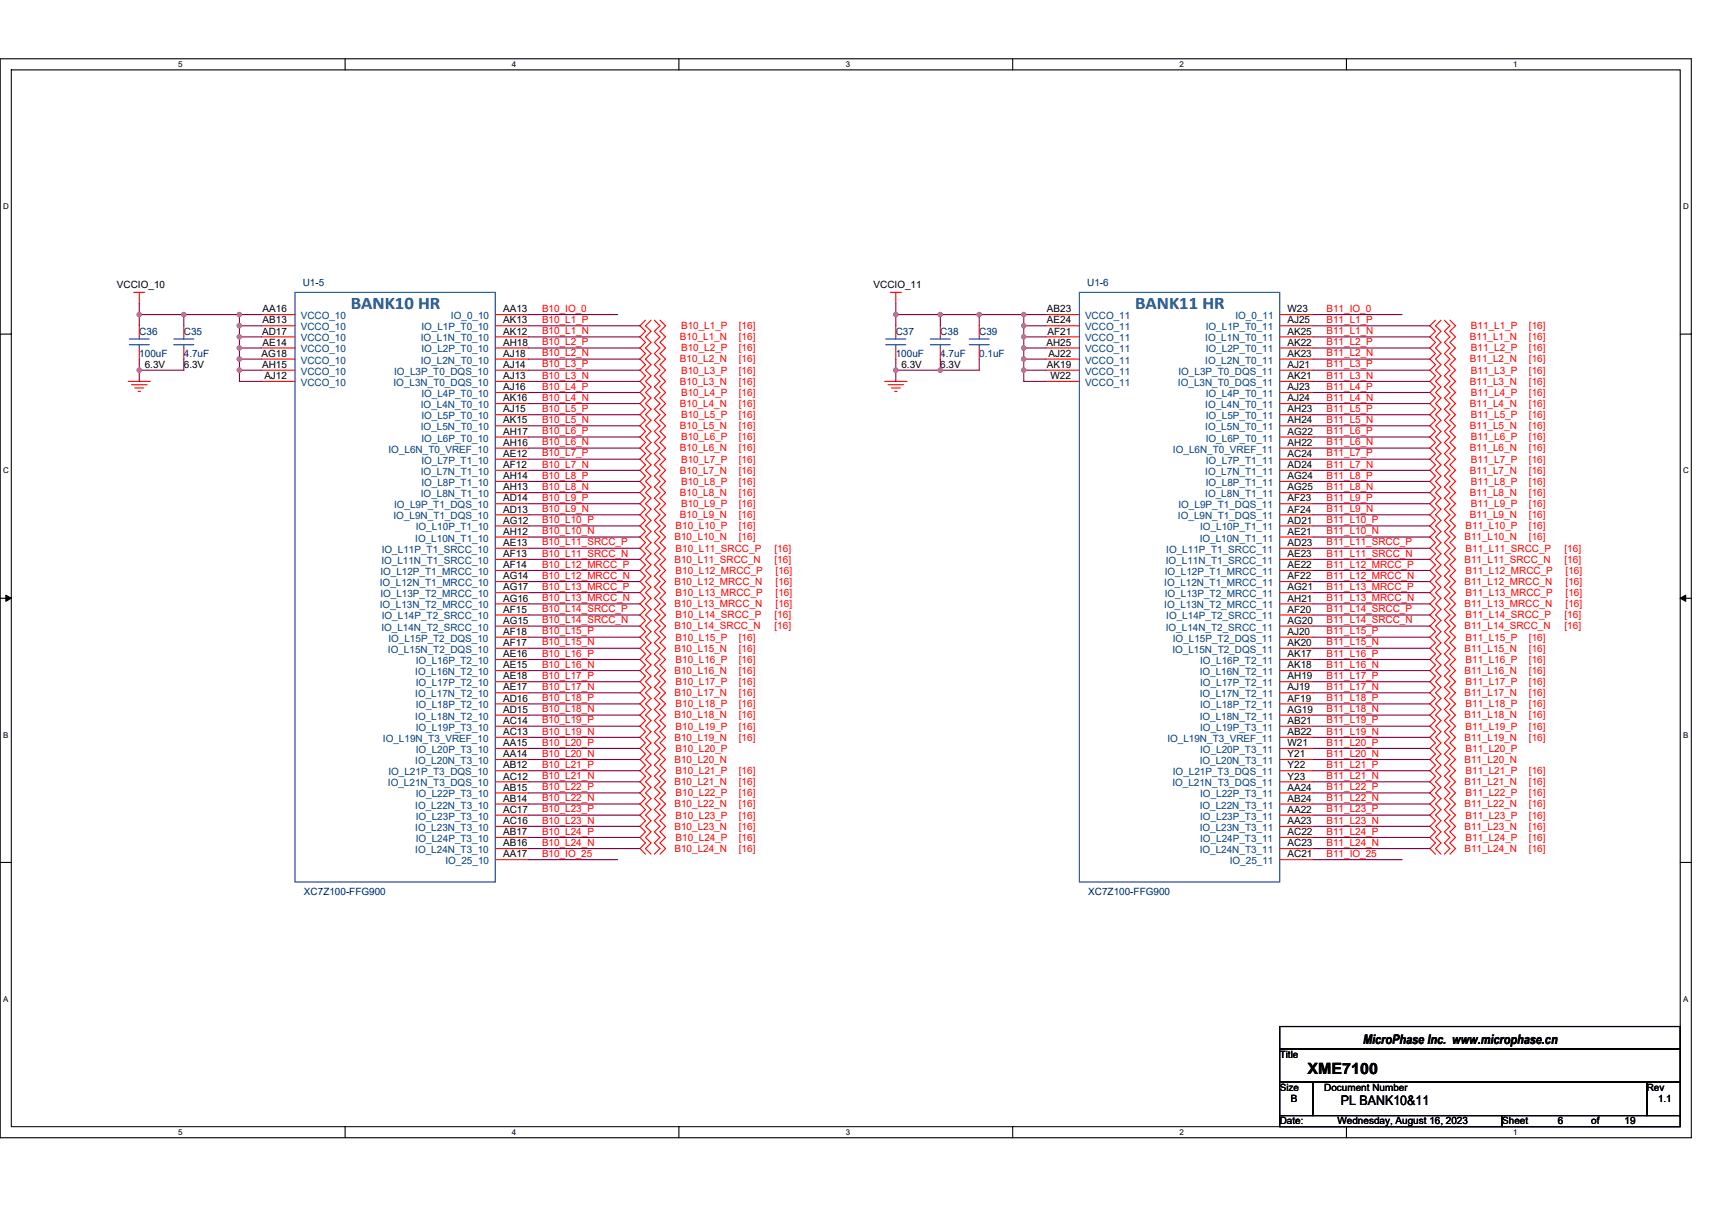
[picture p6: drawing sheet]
<svg xmlns="http://www.w3.org/2000/svg" width="297mm" height="210mm" viewBox="0 0 297 210" stroke-linecap="round" stroke-linejoin="round" font-family="sans-serif">
<defs><g id="words">
<g font-size="3.1" fill="#00f">
<text x="60.9" y="53.7">BANK10 HR</text>
<text x="196.9" y="53.7">BANK11 HR</text>
</g>
<text font-size="2.7" x="226.9" y="186.4">XME7100</text>
<g font-size="2.3">
<text x="236.5" y="181.1">MicroPhase Inc. www.microphase.cn</text>
<text x="232.6" y="191.8">PL BANK10&amp;11</text>
</g>
<g font-size="1.7">
<text x="20.3" y="50">VCCIO_10</text>
<text x="151.6" y="50">VCCIO_11</text>
<text x="45.5" y="58.1">AD17</text>
<text x="45.6" y="54.2">AA16</text>
<text x="45.6" y="56.1">AB13</text>
<text x="45.6" y="60">AE14</text>
<text x="87.3" y="54.2">AA13</text>
<text x="87.3" y="56.1">AK13</text>
<text x="87.3" y="60">AH18</text>
<text x="87.3" y="58.1">AK12</text>
<text x="181.6" y="60">AH25</text>
<text x="181.6" y="54.2">AB23</text>
<text x="181.6" y="56.1">AE24</text>
<text x="181.8" y="58.1">AF21</text>
<text x="223.4" y="54.2">W23</text>
<text x="223.4" y="56.1">AJ25</text>
<text x="223.4" y="60">AK22</text>
<text x="223.4" y="58.1">AK25</text>
<text x="25.1" y="63.9">6.3V</text>
<text x="31.9" y="63.9">6.3V</text>
<text x="45.4" y="61.9">AG18</text>
<text x="45.5" y="63.8">AH15</text>
<text x="45.9" y="65.8">AJ12</text>
<text x="87.3" y="63.8">AJ14</text>
<text x="87.3" y="65.8">AJ13</text>
<text x="87.3" y="61.9">AJ18</text>
<text x="156.4" y="63.9">6.3V</text>
<text x="163.1" y="63.9">6.3V</text>
<text x="181.6" y="63.8">AK19</text>
<text x="181.9" y="61.9">AJ22</text>
<text x="182.3" y="65.8">W22</text>
<text x="223.4" y="63.8">AJ21</text>
<text x="223.4" y="65.8">AK21</text>
<text x="223.4" y="61.9">AK23</text>
<text x="87.3" y="67.7">AJ16</text>
<text x="87.3" y="71.6">AJ15</text>
<text x="87.3" y="69.6">AK16</text>
<text x="223.4" y="67.7">AJ23</text>
<text x="223.4" y="71.6">AH23</text>
<text x="223.4" y="69.6">AJ24</text>
<text x="87.3" y="75.4">AH17</text>
<text x="87.3" y="77.4">AH16</text>
<text x="87.3" y="73.5">AK15</text>
<text x="223.4" y="75.4">AG22</text>
<text x="223.4" y="77.4">AH22</text>
<text x="223.4" y="73.5">AH24</text>
<text x="87.3" y="79.3">AE12</text>
<text x="87.3" y="83.1">AH14</text>
<text x="87.3" y="81.2">AF12</text>
<text x="223.4" y="79.3">AC24</text>
<text x="223.4" y="83.1">AG24</text>
<text x="223.4" y="81.2">AD24</text>
<text x="87.3" y="87">AD14</text>
<text x="87.3" y="88.9">AD13</text>
<text x="87.3" y="85.1">AH13</text>
<text x="223.4" y="87">AF23</text>
<text x="223.4" y="88.9">AF24</text>
<text x="223.4" y="85.1">AG25</text>
<text x="87.3" y="92.8">AH12</text>
<text x="87.3" y="94.7">AE13</text>
<text x="87.3" y="90.9">AG12</text>
<text x="223.4" y="90.9">AD21</text>
<text x="223.4" y="92.8">AE21</text>
<text x="223.4" y="94.7">AD23</text>
<text x="87.3" y="96.7">AF13</text>
<text x="87.3" y="98.6">AF14</text>
<text x="87.3" y="100.5">AG14</text>
<text x="223.4" y="96.7">AE23</text>
<text x="223.4" y="98.6">AE22</text>
<text x="223.4" y="100.5">AF22</text>
<text x="87.3" y="102.4">AG17</text>
<text x="87.3" y="106.3">AF15</text>
<text x="87.3" y="104.4">AG16</text>
<text x="223.4" y="102.4">AG21</text>
<text x="223.4" y="106.3">AF20</text>
<text x="223.4" y="104.4">AH21</text>
<text x="87.3" y="108.2">AG15</text>
<text x="87.3" y="112.1">AF17</text>
<text x="87.3" y="110.2">AF18</text>
<text x="223.4" y="108.2">AG20</text>
<text x="223.4" y="112.1">AK20</text>
<text x="223.4" y="110.2">AJ20</text>
<text x="87.3" y="116">AE15</text>
<text x="87.3" y="119.8">AE17</text>
<text x="87.3" y="114">AE16</text>
<text x="87.3" y="117.9">AE18</text>
<text x="223.4" y="114">AK17</text>
<text x="223.4" y="117.9">AH19</text>
<text x="223.4" y="116">AK18</text>
<text x="223.4" y="119.8">AJ19</text>
<text x="87.3" y="123.7">AD15</text>
<text x="87.3" y="121.8">AD16</text>
<text x="87.3" y="125.6">AC14</text>
<text x="223.4" y="121.8">AF19</text>
<text x="223.4" y="125.6">AB21</text>
<text x="223.4" y="123.7">AG19</text>
<text x="87.3" y="127.6">AC13</text>
<text x="87.3" y="131.4">AA14</text>
<text x="87.3" y="129.5">AA15</text>
<text x="223.4" y="129.5">W21</text>
<text x="223.4" y="127.6">AB22</text>
<text x="223.4" y="131.4">Y21</text>
<text x="87.3" y="135.3">AC12</text>
<text x="87.3" y="133.4">AB12</text>
<text x="87.3" y="137.2">AB15</text>
<text x="223.4" y="137.2">AA24</text>
<text x="223.4" y="135.3">Y23</text>
<text x="223.4" y="133.4">Y22</text>
<text x="87.3" y="139.1">AB14</text>
<text x="87.3" y="143">AC16</text>
<text x="87.3" y="141.1">AC17</text>
<text x="223.4" y="141.1">AA22</text>
<text x="223.4" y="139.1">AB24</text>
<text x="223.4" y="143">AA23</text>
<text x="87.3" y="146.9">AB16</text>
<text x="87.3" y="148.8">AA17</text>
<text x="87.3" y="144.9">AB17</text>
<text x="223.4" y="144.9">AC22</text>
<text x="223.4" y="146.9">AC23</text>
<text x="223.4" y="148.8">AC21</text>
<text x="222" y="183.6">Title</text>
<text x="222" y="189.3">Size</text>
<text x="224" y="191.3">B</text>
<text x="229.8" y="189.3">Document Number</text>
<text x="285.7" y="189.3">Rev</text>
<text x="287.7" y="191.3">1.1</text>
<text x="222" y="195.1">Date:</text>
<text x="232.1" y="195.1">Wednesday, August 16, 2023</text>
<text x="260.6" y="195.1">Sheet</text>
<text x="270.3" y="195.1">6</text>
<text x="276.1" y="195.1">of</text>
<text x="281.9" y="195.1">19</text>
</g>
<g font-size="1.7" fill="#000080">
<text x="52.5" y="49.6">U1-5</text>
<text x="188.6" y="49.6">U1-6</text>
<text x="24.2" y="58.1">C36</text>
<text x="31.9" y="58.1">C35</text>
<text x="155.4" y="58.1">C37</text>
<text x="163.1" y="58.1">C38</text>
<text x="169.9" y="58.1">C39</text>
<text x="24.2" y="61.9">100uF</text>
<text x="31.9" y="61.9">4.7uF</text>
<text x="155.4" y="61.9">100uF</text>
<text x="163.1" y="61.9">4.7uF</text>
<text x="169.9" y="61.9">0.1uF</text>
<text x="52.7" y="155.4">XC7Z100-FFG900</text>
<text x="188.8" y="155.4">XC7Z100-FFG900</text>
</g>
<g font-size="1.7" fill="#004080">
<text x="52.2" y="55.4">VCCO_10</text>
<text x="52.2" y="57.3">VCCO_10</text>
<text x="52.2" y="59.2">VCCO_10</text>
<text x="73" y="59.2">IO_L1N_T0_10</text>
<text x="73.1" y="57.3">IO_L1P_T0_10</text>
<text x="78.2" y="55.4">IO_0_10</text>
<text x="188.3" y="55.4">VCCO_11</text>
<text x="188.3" y="57.3">VCCO_11</text>
<text x="188.3" y="59.2">VCCO_11</text>
<text x="209.1" y="59.2">IO_L1N_T0_11</text>
<text x="209.2" y="57.3">IO_L1P_T0_11</text>
<text x="214.4" y="55.4">IO_0_11</text>
<text x="52.2" y="61.2">VCCO_10</text>
<text x="52.2" y="63.1">VCCO_10</text>
<text x="52.2" y="65">VCCO_10</text>
<text x="68.4" y="65">IO_L3P_T0_DQS_10</text>
<text x="73" y="63.1">IO_L2N_T0_10</text>
<text x="73.1" y="61.2">IO_L2P_T0_10</text>
<text x="188.3" y="61.2">VCCO_11</text>
<text x="188.3" y="63.1">VCCO_11</text>
<text x="188.3" y="65">VCCO_11</text>
<text x="204.5" y="65">IO_L3P_T0_DQS_11</text>
<text x="209.1" y="63.1">IO_L2N_T0_11</text>
<text x="209.2" y="61.2">IO_L2P_T0_11</text>
<text x="52.2" y="67">VCCO_10</text>
<text x="68.3" y="67">IO_L3N_T0_DQS_10</text>
<text x="73" y="70.8">IO_L4N_T0_10</text>
<text x="73.1" y="68.9">IO_L4P_T0_10</text>
<text x="188.3" y="67">VCCO_11</text>
<text x="204.4" y="67">IO_L3N_T0_DQS_11</text>
<text x="209.1" y="70.8">IO_L4N_T0_11</text>
<text x="209.2" y="68.9">IO_L4P_T0_11</text>
<text x="73" y="74.7">IO_L5N_T0_10</text>
<text x="73.1" y="72.7">IO_L5P_T0_10</text>
<text x="73.1" y="76.6">IO_L6P_T0_10</text>
<text x="209.1" y="74.7">IO_L5N_T0_11</text>
<text x="209.2" y="72.7">IO_L5P_T0_11</text>
<text x="209.2" y="76.6">IO_L6P_T0_11</text>
<text x="67.4" y="78.5">IO_L6N_T0_VREF_10</text>
<text x="73" y="82.4">IO_L7N_T1_10</text>
<text x="73.1" y="80.5">IO_L7P_T1_10</text>
<text x="203.5" y="78.5">IO_L6N_T0_VREF_11</text>
<text x="209.1" y="82.4">IO_L7N_T1_11</text>
<text x="209.2" y="80.5">IO_L7P_T1_11</text>
<text x="68.4" y="88.2">IO_L9P_T1_DQS_10</text>
<text x="73" y="86.3">IO_L8N_T1_10</text>
<text x="73.1" y="84.3">IO_L8P_T1_10</text>
<text x="204.5" y="88.2">IO_L9P_T1_DQS_11</text>
<text x="209.1" y="86.3">IO_L8N_T1_11</text>
<text x="209.2" y="84.3">IO_L8P_T1_11</text>
<text x="66.2" y="95.9">IO_L11P_T1_SRCC_10</text>
<text x="68.3" y="90.1">IO_L9N_T1_DQS_10</text>
<text x="72" y="94">IO_L10N_T1_10</text>
<text x="72.1" y="92.1">IO_L10P_T1_10</text>
<text x="202.3" y="95.9">IO_L11P_T1_SRCC_11</text>
<text x="204.4" y="90.1">IO_L9N_T1_DQS_11</text>
<text x="208.1" y="94">IO_L10N_T1_11</text>
<text x="208.2" y="92.1">IO_L10P_T1_11</text>
<text x="65.9" y="101.7">IO_L12N_T1_MRCC_10</text>
<text x="66" y="99.8">IO_L12P_T1_MRCC_10</text>
<text x="66.2" y="97.9">IO_L11N_T1_SRCC_10</text>
<text x="202" y="101.7">IO_L12N_T1_MRCC_11</text>
<text x="202.1" y="99.8">IO_L12P_T1_MRCC_11</text>
<text x="202.3" y="97.9">IO_L11N_T1_SRCC_11</text>
<text x="65.9" y="105.6">IO_L13N_T2_MRCC_10</text>
<text x="66" y="103.6">IO_L13P_T2_MRCC_10</text>
<text x="66.2" y="107.5">IO_L14P_T2_SRCC_10</text>
<text x="202" y="105.6">IO_L13N_T2_MRCC_11</text>
<text x="202.1" y="103.6">IO_L13P_T2_MRCC_11</text>
<text x="202.3" y="107.5">IO_L14P_T2_SRCC_11</text>
<text x="66.2" y="109.4">IO_L14N_T2_SRCC_10</text>
<text x="67.3" y="113.3">IO_L15N_T2_DQS_10</text>
<text x="67.4" y="111.4">IO_L15P_T2_DQS_10</text>
<text x="202.3" y="109.4">IO_L14N_T2_SRCC_11</text>
<text x="203.4" y="113.3">IO_L15N_T2_DQS_11</text>
<text x="203.5" y="111.4">IO_L15P_T2_DQS_11</text>
<text x="72" y="117.2">IO_L16N_T2_10</text>
<text x="72.1" y="115.2">IO_L16P_T2_10</text>
<text x="72.1" y="119.1">IO_L17P_T2_10</text>
<text x="208.1" y="117.2">IO_L16N_T2_11</text>
<text x="208.2" y="115.2">IO_L16P_T2_11</text>
<text x="208.2" y="119.1">IO_L17P_T2_11</text>
<text x="72" y="121">IO_L17N_T2_10</text>
<text x="72" y="124.9">IO_L18N_T2_10</text>
<text x="72.1" y="122.9">IO_L18P_T2_10</text>
<text x="208.1" y="121">IO_L17N_T2_11</text>
<text x="208.1" y="124.9">IO_L18N_T2_11</text>
<text x="208.2" y="122.9">IO_L18P_T2_11</text>
<text x="66.4" y="128.7">IO_L19N_T3_VREF_10</text>
<text x="72.1" y="126.8">IO_L19P_T3_10</text>
<text x="72.1" y="130.7">IO_L20P_T3_10</text>
<text x="202.5" y="128.7">IO_L19N_T3_VREF_11</text>
<text x="208.2" y="126.8">IO_L19P_T3_11</text>
<text x="208.2" y="130.7">IO_L20P_T3_11</text>
<text x="67.3" y="136.5">IO_L21N_T3_DQS_10</text>
<text x="67.4" y="134.5">IO_L21P_T3_DQS_10</text>
<text x="72" y="132.6">IO_L20N_T3_10</text>
<text x="203.4" y="136.5">IO_L21N_T3_DQS_11</text>
<text x="203.5" y="134.5">IO_L21P_T3_DQS_11</text>
<text x="208.1" y="132.6">IO_L20N_T3_11</text>
<text x="72" y="140.3">IO_L22N_T3_10</text>
<text x="72.1" y="138.4">IO_L22P_T3_10</text>
<text x="72.1" y="142.2">IO_L23P_T3_10</text>
<text x="208.1" y="140.3">IO_L22N_T3_11</text>
<text x="208.2" y="138.4">IO_L22P_T3_11</text>
<text x="208.2" y="142.2">IO_L23P_T3_11</text>
<text x="72" y="144.2">IO_L23N_T3_10</text>
<text x="72" y="148">IO_L24N_T3_10</text>
<text x="72.1" y="146.1">IO_L24P_T3_10</text>
<text x="77.3" y="150">IO_25_10</text>
<text x="208.1" y="144.2">IO_L23N_T3_11</text>
<text x="208.1" y="148">IO_L24N_T3_11</text>
<text x="208.2" y="146.1">IO_L24P_T3_11</text>
<text x="213.4" y="150">IO_25_11</text>
</g>
<g font-size="1.7" fill="#f00">
<text x="94" y="59.9">B10_L2_P</text>
<text x="94" y="58">B10_L1_N</text>
<text x="94" y="56">B10_L1_P</text>
<text x="94" y="54.1">B10_IO_0</text>
<text x="118" y="59">B10_L1_N</text>
<text x="118.2" y="57.1">B10_L1_P</text>
<text x="128.2" y="59">[16]</text>
<text x="128.2" y="57.1">[16]</text>
<text x="230.1" y="59.9">B11_L2_P</text>
<text x="230.1" y="58">B11_L1_N</text>
<text x="230.1" y="56">B11_L1_P</text>
<text x="230.1" y="54.1">B11_IO_0</text>
<text x="255" y="59">B11_L1_N</text>
<text x="255.2" y="57.1">B11_L1_P</text>
<text x="265.3" y="59">[16]</text>
<text x="265.3" y="57.1">[16]</text>
<text x="94" y="65.7">B10_L3_N</text>
<text x="94" y="63.8">B10_L3_P</text>
<text x="94" y="61.8">B10_L2_N</text>
<text x="118" y="62.9">B10_L2_N</text>
<text x="118.2" y="64.8">B10_L3_P</text>
<text x="118.2" y="61">B10_L2_P</text>
<text x="128.2" y="62.9">[16]</text>
<text x="128.2" y="64.8">[16]</text>
<text x="128.2" y="61">[16]</text>
<text x="230.1" y="65.7">B11_L3_N</text>
<text x="230.1" y="63.8">B11_L3_P</text>
<text x="230.1" y="61.8">B11_L2_N</text>
<text x="255" y="62.9">B11_L2_N</text>
<text x="255.2" y="64.8">B11_L3_P</text>
<text x="255.2" y="61">B11_L2_P</text>
<text x="265.3" y="62.9">[16]</text>
<text x="265.3" y="64.8">[16]</text>
<text x="265.3" y="61">[16]</text>
<text x="94" y="69.6">B10_L4_N</text>
<text x="94" y="67.6">B10_L4_P</text>
<text x="94" y="71.5">B10_L5_P</text>
<text x="118" y="66.8">B10_L3_N</text>
<text x="118" y="70.6">B10_L4_N</text>
<text x="118.2" y="68.7">B10_L4_P</text>
<text x="128.2" y="66.8">[16]</text>
<text x="128.2" y="70.6">[16]</text>
<text x="128.2" y="68.7">[16]</text>
<text x="230.1" y="69.6">B11_L4_N</text>
<text x="230.1" y="67.6">B11_L4_P</text>
<text x="230.1" y="71.5">B11_L5_P</text>
<text x="255" y="66.8">B11_L3_N</text>
<text x="255" y="70.6">B11_L4_N</text>
<text x="255.2" y="68.7">B11_L4_P</text>
<text x="265.3" y="66.8">[16]</text>
<text x="265.3" y="70.6">[16]</text>
<text x="265.3" y="68.7">[16]</text>
<text x="94" y="73.4">B10_L5_N</text>
<text x="94" y="77.3">B10_L6_N</text>
<text x="94" y="75.4">B10_L6_P</text>
<text x="118" y="74.5">B10_L5_N</text>
<text x="118.2" y="72.6">B10_L5_P</text>
<text x="118.2" y="76.4">B10_L6_P</text>
<text x="128.2" y="74.5">[16]</text>
<text x="128.2" y="72.6">[16]</text>
<text x="128.2" y="76.4">[16]</text>
<text x="230.1" y="77.3">B11_L6_N</text>
<text x="230.1" y="75.4">B11_L6_P</text>
<text x="230.1" y="73.4">B11_L5_N</text>
<text x="255" y="74.5">B11_L5_N</text>
<text x="255.2" y="72.6">B11_L5_P</text>
<text x="255.2" y="76.4">B11_L6_P</text>
<text x="265.3" y="74.5">[16]</text>
<text x="265.3" y="72.6">[16]</text>
<text x="265.3" y="76.4">[16]</text>
<text x="94" y="79.2">B10_L7_P</text>
<text x="94" y="83.1">B10_L8_P</text>
<text x="94" y="81.1">B10_L7_N</text>
<text x="118" y="82.2">B10_L7_N</text>
<text x="118" y="78.3">B10_L6_N</text>
<text x="118.2" y="80.3">B10_L7_P</text>
<text x="128.2" y="82.2">[16]</text>
<text x="128.2" y="78.3">[16]</text>
<text x="128.2" y="80.3">[16]</text>
<text x="230.1" y="79.2">B11_L7_P</text>
<text x="230.1" y="83.1">B11_L8_P</text>
<text x="230.1" y="81.1">B11_L7_N</text>
<text x="255" y="82.2">B11_L7_N</text>
<text x="255" y="78.3">B11_L6_N</text>
<text x="255.2" y="80.3">B11_L7_P</text>
<text x="265.3" y="82.2">[16]</text>
<text x="265.3" y="78.3">[16]</text>
<text x="265.3" y="80.3">[16]</text>
<text x="94" y="88.9">B10_L9_N</text>
<text x="94" y="86.9">B10_L9_P</text>
<text x="94" y="85">B10_L8_N</text>
<text x="118" y="86.1">B10_L8_N</text>
<text x="118" y="89.9">B10_L9_N</text>
<text x="118.2" y="88">B10_L9_P</text>
<text x="118.2" y="84.1">B10_L8_P</text>
<text x="128.2" y="86.1">[16]</text>
<text x="128.2" y="89.9">[16]</text>
<text x="128.2" y="88">[16]</text>
<text x="128.2" y="84.1">[16]</text>
<text x="230.1" y="88.9">B11_L9_N</text>
<text x="230.1" y="86.9">B11_L9_P</text>
<text x="230.1" y="85">B11_L8_N</text>
<text x="255" y="86.1">B11_L8_N</text>
<text x="255" y="89.9">B11_L9_N</text>
<text x="255.2" y="88">B11_L9_P</text>
<text x="255.2" y="84.1">B11_L8_P</text>
<text x="265.3" y="86.1">[16]</text>
<text x="265.3" y="89.9">[16]</text>
<text x="265.3" y="88">[16]</text>
<text x="265.3" y="84.1">[16]</text>
<text x="94" y="90.8">B10_L10_P</text>
<text x="94" y="94.7">B10_L11_SRCC_P</text>
<text x="94" y="92.7">B10_L10_N</text>
<text x="117" y="93.8">B10_L10_N</text>
<text x="117.2" y="91.9">B10_L10_P</text>
<text x="117.2" y="95.7">B10_L11_SRCC_P</text>
<text x="128.2" y="93.8">[16]</text>
<text x="128.2" y="91.9">[16]</text>
<text x="134.4" y="95.7">[16]</text>
<text x="230.1" y="90.8">B11_L10_P</text>
<text x="230.1" y="94.7">B11_L11_SRCC_P</text>
<text x="230.1" y="92.7">B11_L10_N</text>
<text x="254.1" y="93.8">B11_L10_N</text>
<text x="254.3" y="91.9">B11_L10_P</text>
<text x="254.3" y="95.7">B11_L11_SRCC_P</text>
<text x="265.3" y="93.8">[16]</text>
<text x="265.3" y="91.9">[16]</text>
<text x="271.5" y="95.7">[16]</text>
<text x="94" y="100.4">B10_L12_MRCC_N</text>
<text x="94" y="98.5">B10_L12_MRCC_P</text>
<text x="94" y="96.6">B10_L11_SRCC_N</text>
<text x="117" y="101.5">B10_L12_MRCC_N</text>
<text x="117" y="97.6">B10_L11_SRCC_N</text>
<text x="117.2" y="99.6">B10_L12_MRCC_P</text>
<text x="134.4" y="97.6">[16]</text>
<text x="134.6" y="101.5">[16]</text>
<text x="134.6" y="99.6">[16]</text>
<text x="230.1" y="100.4">B11_L12_MRCC_N</text>
<text x="230.1" y="98.5">B11_L12_MRCC_P</text>
<text x="230.1" y="96.6">B11_L11_SRCC_N</text>
<text x="254.1" y="101.5">B11_L12_MRCC_N</text>
<text x="254.1" y="97.6">B11_L11_SRCC_N</text>
<text x="254.3" y="99.6">B11_L12_MRCC_P</text>
<text x="271.5" y="97.6">[16]</text>
<text x="271.6" y="101.5">[16]</text>
<text x="271.6" y="99.6">[16]</text>
<text x="94" y="106.2">B10_L14_SRCC_P</text>
<text x="94" y="104.3">B10_L13_MRCC_N</text>
<text x="94" y="102.4">B10_L13_MRCC_P</text>
<text x="117" y="105.4">B10_L13_MRCC_N</text>
<text x="117.2" y="103.4">B10_L13_MRCC_P</text>
<text x="117.2" y="107.3">B10_L14_SRCC_P</text>
<text x="134.4" y="107.3">[16]</text>
<text x="134.6" y="105.4">[16]</text>
<text x="134.6" y="103.4">[16]</text>
<text x="230.1" y="106.2">B11_L14_SRCC_P</text>
<text x="230.1" y="104.3">B11_L13_MRCC_N</text>
<text x="230.1" y="102.4">B11_L13_MRCC_P</text>
<text x="254.1" y="105.4">B11_L13_MRCC_N</text>
<text x="254.3" y="103.4">B11_L13_MRCC_P</text>
<text x="254.3" y="107.3">B11_L14_SRCC_P</text>
<text x="271.5" y="107.3">[16]</text>
<text x="271.6" y="105.4">[16]</text>
<text x="271.6" y="103.4">[16]</text>
<text x="94" y="110.1">B10_L15_P</text>
<text x="94" y="108.2">B10_L14_SRCC_N</text>
<text x="94" y="114">B10_L16_P</text>
<text x="94" y="112">B10_L15_N</text>
<text x="117" y="113.1">B10_L15_N</text>
<text x="117" y="109.2">B10_L14_SRCC_N</text>
<text x="117.2" y="111.2">B10_L15_P</text>
<text x="128.2" y="113.1">[16]</text>
<text x="128.2" y="111.2">[16]</text>
<text x="134.4" y="109.2">[16]</text>
<text x="230.1" y="110.1">B11_L15_P</text>
<text x="230.1" y="108.2">B11_L14_SRCC_N</text>
<text x="230.1" y="114">B11_L16_P</text>
<text x="230.1" y="112">B11_L15_N</text>
<text x="254.1" y="113.1">B11_L15_N</text>
<text x="254.1" y="109.2">B11_L14_SRCC_N</text>
<text x="254.3" y="111.2">B11_L15_P</text>
<text x="265.3" y="113.1">[16]</text>
<text x="265.3" y="111.2">[16]</text>
<text x="271.5" y="109.2">[16]</text>
<text x="94" y="119.7">B10_L17_N</text>
<text x="94" y="117.8">B10_L17_P</text>
<text x="94" y="115.9">B10_L16_N</text>
<text x="117" y="116.9">B10_L16_N</text>
<text x="117.2" y="118.9">B10_L17_P</text>
<text x="117.2" y="115">B10_L16_P</text>
<text x="128.2" y="116.9">[16]</text>
<text x="128.2" y="118.9">[16]</text>
<text x="128.2" y="115">[16]</text>
<text x="230.1" y="119.7">B11_L17_N</text>
<text x="230.1" y="117.8">B11_L17_P</text>
<text x="230.1" y="115.9">B11_L16_N</text>
<text x="254.1" y="116.9">B11_L16_N</text>
<text x="254.3" y="118.9">B11_L17_P</text>
<text x="254.3" y="115">B11_L16_P</text>
<text x="265.3" y="116.9">[16]</text>
<text x="265.3" y="118.9">[16]</text>
<text x="265.3" y="115">[16]</text>
<text x="94" y="121.7">B10_L18_P</text>
<text x="94" y="125.5">B10_L19_P</text>
<text x="94" y="123.6">B10_L18_N</text>
<text x="117" y="120.8">B10_L17_N</text>
<text x="117" y="124.7">B10_L18_N</text>
<text x="117.2" y="122.7">B10_L18_P</text>
<text x="128.2" y="120.8">[16]</text>
<text x="128.2" y="124.7">[16]</text>
<text x="128.2" y="122.7">[16]</text>
<text x="230.1" y="121.7">B11_L18_P</text>
<text x="230.1" y="125.5">B11_L19_P</text>
<text x="230.1" y="123.6">B11_L18_N</text>
<text x="254.1" y="120.8">B11_L17_N</text>
<text x="254.1" y="124.7">B11_L18_N</text>
<text x="254.3" y="122.7">B11_L18_P</text>
<text x="265.3" y="120.8">[16]</text>
<text x="265.3" y="124.7">[16]</text>
<text x="265.3" y="122.7">[16]</text>
<text x="94" y="131.3">B10_L20_N</text>
<text x="94" y="129.4">B10_L20_P</text>
<text x="94" y="127.5">B10_L19_N</text>
<text x="117" y="128.5">B10_L19_N</text>
<text x="117.2" y="130.5">B10_L20_P</text>
<text x="117.2" y="126.6">B10_L19_P</text>
<text x="128.2" y="128.5">[16]</text>
<text x="128.2" y="126.6">[16]</text>
<text x="230.1" y="131.3">B11_L20_N</text>
<text x="230.1" y="129.4">B11_L20_P</text>
<text x="230.1" y="127.5">B11_L19_N</text>
<text x="254.1" y="128.5">B11_L19_N</text>
<text x="254.3" y="130.5">B11_L20_P</text>
<text x="254.3" y="126.6">B11_L19_P</text>
<text x="265.3" y="128.5">[16]</text>
<text x="265.3" y="126.6">[16]</text>
<text x="94" y="137.1">B10_L22_P</text>
<text x="94" y="135.2">B10_L21_N</text>
<text x="94" y="133.3">B10_L21_P</text>
<text x="117" y="136.2">B10_L21_N</text>
<text x="117" y="132.4">B10_L20_N</text>
<text x="117.2" y="134.3">B10_L21_P</text>
<text x="128.2" y="136.2">[16]</text>
<text x="128.2" y="134.3">[16]</text>
<text x="230.1" y="137.1">B11_L22_P</text>
<text x="230.1" y="135.2">B11_L21_N</text>
<text x="230.1" y="133.3">B11_L21_P</text>
<text x="254.1" y="136.2">B11_L21_N</text>
<text x="254.1" y="132.4">B11_L20_N</text>
<text x="254.3" y="134.3">B11_L21_P</text>
<text x="265.3" y="136.2">[16]</text>
<text x="265.3" y="134.3">[16]</text>
<text x="94" y="141">B10_L23_P</text>
<text x="94" y="139">B10_L22_N</text>
<text x="94" y="142.9">B10_L23_N</text>
<text x="117" y="140.1">B10_L22_N</text>
<text x="117" y="144">B10_L23_N</text>
<text x="117.2" y="142">B10_L23_P</text>
<text x="117.2" y="138.2">B10_L22_P</text>
<text x="128.2" y="140.1">[16]</text>
<text x="128.2" y="144">[16]</text>
<text x="128.2" y="142">[16]</text>
<text x="128.2" y="138.2">[16]</text>
<text x="230.1" y="141">B11_L23_P</text>
<text x="230.1" y="139">B11_L22_N</text>
<text x="230.1" y="142.9">B11_L23_N</text>
<text x="254.1" y="140.1">B11_L22_N</text>
<text x="254.1" y="144">B11_L23_N</text>
<text x="254.3" y="142">B11_L23_P</text>
<text x="254.3" y="138.2">B11_L22_P</text>
<text x="265.3" y="140.1">[16]</text>
<text x="265.3" y="144">[16]</text>
<text x="265.3" y="142">[16]</text>
<text x="265.3" y="138.2">[16]</text>
<text x="94" y="146.8">B10_L24_N</text>
<text x="94" y="144.8">B10_L24_P</text>
<text x="94" y="148.7">B10_IO_25</text>
<text x="117" y="147.8">B10_L24_N</text>
<text x="117.2" y="145.9">B10_L24_P</text>
<text x="128.2" y="147.8">[16]</text>
<text x="128.2" y="145.9">[16]</text>
<text x="230.1" y="146.8">B11_L24_N</text>
<text x="230.1" y="144.8">B11_L24_P</text>
<text x="230.1" y="148.7">B11_IO_25</text>
<text x="254.1" y="147.8">B11_L24_N</text>
<text x="254.3" y="145.9">B11_L24_P</text>
<text x="265.3" y="147.8">[16]</text>
<text x="265.3" y="145.9">[16]</text>
</g>
<g font-size="1.4">
<text x="30.9" y="11.7">5</text>
<text x="88.8" y="11.7">4</text>
<text x="146.7" y="11.7">3</text>
<text x="204.7" y="11.7">2</text>
<text x="262.6" y="11.7">1</text>
<text x=".5" y="36.3">D</text>
<text x="292" y="36.3">D</text>
<text x=".5" y="82.1">C</text>
<text x="292" y="82.1">C</text>
<text x=".5" y="128">B</text>
<text x="292" y="128">B</text>
<text x=".5" y="173.8">A</text>
<text x="292" y="173.8">A</text>
<text x="30.9" y="197">5</text>
<text x="88.8" y="197">4</text>
<text x="146.7" y="197">3</text>
<text x="204.7" y="197">2</text>
<text x="262.6" y="197">1</text>
</g>
</g></defs>
<path d="M0 10.2h293.5v187.2h-293.5zM2 12.1h289.5v183.4h-289.5z" fill="none" stroke="#000" stroke-width=".19"/>
<g fill="#fff">
<path d="M30.9 10.4h.8v1.6h-.8z"/>
<path d="M30.9 195.7h.8v1.6h-.8z"/>
</g>
<path d="M59.9 10.2v1.9M59.9 195.5v1.9" fill="none" stroke="#000" stroke-width=".19"/>
<g fill="#fff">
<path d="M88.8 10.4h.8v1.6h-.8z"/>
<path d="M88.8 195.7h.8v1.6h-.8z"/>
</g>
<path d="M117.8 10.2v1.9M117.8 195.5v1.9" fill="none" stroke="#000" stroke-width=".19"/>
<g fill="#fff">
<path d="M146.7 10.4h.8v1.6h-.8z"/>
<path d="M146.7 195.7h.8v1.6h-.8z"/>
</g>
<path d="M175.7 10.2v1.9M175.7 195.5v1.9" fill="none" stroke="#000" stroke-width=".19"/>
<g fill="#fff">
<path d="M204.7 10.4h.7v1.6h-.7z"/>
<path d="M204.7 195.7h.7v1.6h-.7z"/>
</g>
<path d="M233.6 10.2v1.9M233.6 195.5v1.9" fill="none" stroke="#000" stroke-width=".19"/>
<g fill="#fff">
<path d="M262.6 10.4h.7v1.6h-.7z"/>
<path d="M262.6 195.7h.7v1.6h-.7z"/>
<path d="M.5 35.1h1v1.5h-1z"/>
<path d="M292 35.1h1v1.5h-1z"/>
<path d="M.5 80.9h1v1.5h-1z"/>
<path d="M292 80.9h1v1.5h-1z"/>
</g>
<path d="M0 58h2M291.5 58h2" fill="none" stroke="#000" stroke-width=".19"/>
<g fill="#fff">
<path d="M.5 126.7h.9v1.6h-.9z"/>
<path d="M292 126.7h.9v1.6h-.9z"/>
</g>
<path d="M0 103.8h2M291.5 103.8h2" fill="none" stroke="#000" stroke-width=".19"/>
<path d="M1 103.3l1 .5-1 .6zM291.5 103.8l1-.5v1.1z" fill="#000" stroke="#000" stroke-width=".17"/>
<g fill="#fff">
<path d="M.5 172.6h.9v1.5h-.9z"/>
<path d="M292 172.6h.9v1.5h-.9z"/>
</g>
<path d="M0 149.7h2M291.5 149.7h2M222 178.1h69.5v3.9h-69.5zM222 182h69.5v5.8h-69.5zM222 187.8h5.8v5.8h-5.8zM222 193.6h38.6v1.9h-38.6zM227.8 187.8h57.9v5.8h-57.9zM260.6 193.6h30.9v1.9h-30.9zM285.7 187.8h5.8v5.8h-5.8z" fill="none" stroke="#000" stroke-width=".19"/>
<g fill="none" stroke="#f00" stroke-width=".19">
<path d="M23.2 50.7h1.9M24.2 50.7v2M24.2 56.5v2M31.9 56.5v2M45.4 54.6h5.8M45.4 56.5h5.8M45.4 58.5h5.8M85.9 54.6h5.8M85.9 56.5h5.8M85.9 58.5h5.8M112 55.6l-1 .9 1 1-1 1 1 .9-1 1 1 1-1 .9 1 1-1 .9 1 1-1 1 1 .9-1 1 1 1-1 .9 1 1-1 1 1 .9-1 1 1 1-1 .9 1 1-1 1 1 .9-1 1 1 1-1 .9 1 1-1 .9 1 1-1 1 1 .9-1 1 1 1-1 .9 1 1-1 1 1 .9-1 1 1 1-1 .9 1 1-1 1 1 .9-1 1 1 1-1 .9 1 1-1 .9 1 1-1 1 1 .9-1 1 1 1-1 .9 1 1-1 1 1 .9-1 1 1 1-1 .9 1 1-1 1 1 .9-1 1 1 1-1 .9 1 1-1 1 1 .9-1 1 1 1-1 .9 1 1-1 1 1 .9-1 1 1 1-1 .9 1 1-1 1 1 .9-1 1 1 .9-1 1 1 1-1 .9 1 1-1 1 1 .9-1 1 1 1-1 .9 1 1-1 1 1 .9M113 55.6l-1 .9 1 1-1 1 1 .9-1 1 1 1-1 .9 1 1-1 .9 1 1-1 1 1 .9-1 1 1 1-1 .9 1 1-1 1 1 .9-1 1 1 1-1 .9 1 1-1 1 1 .9-1 1 1 1-1 .9 1 1-1 .9 1 1-1 1 1 .9-1 1 1 1-1 .9 1 1-1 1 1 .9-1 1 1 1-1 .9 1 1-1 1 1 .9-1 1 1 1-1 .9 1 1-1 .9 1 1-1 1 1 .9-1 1 1 1-1 .9 1 1-1 1 1 .9-1 1 1 1-1 .9 1 1-1 1 1 .9-1 1 1 1-1 .9 1 1-1 1 1 .9-1 1 1 1-1 .9 1 1-1 1 1 .9-1 1 1 1-1 .9 1 1-1 1 1 .9-1 1 1 .9-1 1 1 1-1 .9 1 1-1 1 1 .9-1 1 1 1-1 .9 1 1-1 1 1 .9"/>
<path d="M113.5 55.6l1 .9-1 1 1 1-1 .9 1 1-1 1 1 .9-1 1 1 .9-1 1 1 1-1 .9 1 1-1 1 1 .9-1 1 1 1-1 .9 1 1-1 1 1 .9-1 1 1 1-1 .9 1 1-1 1 1 .9-1 1 1 .9-1 1 1 1-1 .9 1 1-1 1 1 .9-1 1 1 1-1 .9 1 1-1 1 1 .9-1 1 1 1-1 .9 1 1-1 1 1 .9-1 1 1 .9-1 1 1 1-1 .9 1 1-1 1 1 .9-1 1 1 1-1 .9 1 1-1 1 1 .9-1 1 1 1-1 .9 1 1-1 1 1 .9-1 1 1 1-1 .9 1 1-1 1 1 .9-1 1 1 1-1 .9 1 1-1 1 1 .9-1 1 1 1-1 .9 1 1-1 .9 1 1-1 1 1 .9-1 1 1 1-1 .9 1 1-1 1 1 .9-1 1 1 1-1 .9M114.5 55.6l1 .9-1 1 1 1-1 .9 1 1-1 1 1 .9-1 1 1 .9-1 1 1 1-1 .9 1 1-1 1 1 .9-1 1 1 1-1 .9 1 1-1 1 1 .9-1 1 1 1-1 .9 1 1-1 1 1 .9-1 1 1 .9-1 1 1 1-1 .9 1 1-1 1 1 .9-1 1 1 1-1 .9 1 1-1 1 1 .9-1 1 1 1-1 .9 1 1-1 1 1 .9-1 1 1 .9-1 1 1 1-1 .9 1 1-1 1 1 .9-1 1 1 1-1 .9 1 1-1 1 1 .9-1 1 1 1-1 .9 1 1-1 1 1 .9-1 1 1 1-1 .9 1 1-1 1 1 .9-1 1 1 1-1 .9 1 1-1 1 1 .9-1 1 1 1-1 .9 1 1-1 .9 1 1-1 1 1 .9-1 1 1 1-1 .9 1 1-1 1 1 .9-1 1 1 1-1 .9M154.5 50.7h1.9M155.4 50.7v2M155.4 56.5v2M163.1 56.5v2M169.9 56.5v2M181.5 54.6h5.8M181.5 56.5h5.8M181.5 58.5h5.8M222 54.6h5.8M222 56.5h5.8"/>
<path d="M222 58.5h5.8M249.1 55.6l-1 .9 1 1-1 1 1 .9-1 1 1 1-1 .9 1 1-1 .9 1 1-1 1 1 .9-1 1 1 1-1 .9 1 1-1 1 1 .9-1 1 1 1-1 .9 1 1-1 1 1 .9-1 1 1 1-1 .9 1 1-1 .9 1 1-1 1 1 .9-1 1 1 1-1 .9 1 1-1 1 1 .9-1 1 1 1-1 .9 1 1-1 1 1 .9-1 1 1 1-1 .9 1 1-1 .9 1 1-1 1 1 .9-1 1 1 1-1 .9 1 1-1 1 1 .9-1 1 1 1-1 .9 1 1-1 1 1 .9-1 1 1 1-1 .9 1 1-1 1 1 .9-1 1 1 1-1 .9 1 1-1 1 1 .9-1 1 1 1-1 .9 1 1-1 1 1 .9-1 1 1 .9-1 1 1 1-1 .9 1 1-1 1 1 .9-1 1 1 1-1 .9 1 1-1 1 1 .9M250 55.6l-.9 .9 .9 1-.9 1 .9 .9-.9 1 .9 1-.9 .9 .9 1-.9 .9 .9 1-.9 1 .9 .9-.9 1 .9 1-.9 .9 .9 1-.9 1 .9 .9-.9 1 .9 1-.9 .9 .9 1-.9 1 .9 .9-.9 1 .9 1-.9 .9 .9 1-.9 .9 .9 1-.9 1 .9 .9-.9 1 .9 1-.9 .9 .9 1-.9 1 .9 .9-.9 1 .9 1-.9 .9 .9 1-.9 1 .9 .9-.9 1 .9 1-.9 .9 .9 1-.9 .9 .9 1-.9 1 .9 .9-.9 1 .9 1-.9 .9 .9 1-.9 1 .9 .9-.9 1 .9 1-.9 .9 .9 1-.9 1 .9 .9-.9 1 .9 1-.9 .9 .9 1-.9 1 .9 .9-.9 1 .9 1-.9 .9 .9 1-.9 1 .9 .9-.9 1 .9 1-.9 .9 .9 1-.9 1 .9 .9-.9 1 .9 .9-.9 1 .9 1-.9 .9 .9 1-.9 1 .9 .9-.9 1 .9 1-.9 .9 .9 1-.9 1 .9 .9M250.6 55.6l1 .9-1 1 1 1-1 .9 1 1-1 1 1 .9-1 1 1 .9-1 1 1 1-1 .9 1 1-1 1 1 .9-1 1 1 1-1 .9 1 1-1 1 1 .9-1 1 1 1-1 .9 1 1-1 1 1 .9-1 1 1 .9-1 1 1 1-1 .9 1 1-1 1 1 .9-1 1 1 1-1 .9 1 1-1 1 1 .9-1 1 1 1-1 .9 1 1-1 1 1 .9-1 1 1 .9-1 1 1 1-1 .9 1 1-1 1 1 .9-1 1 1 1-1 .9 1 1-1 1 1 .9-1 1 1 1-1 .9 1 1-1 1 1 .9-1 1 1 1-1 .9 1 1-1 1 1 .9-1 1 1 1-1 .9 1 1-1 1 1 .9-1 1 1 1-1 .9 1 1-1 .9 1 1-1 1 1 .9-1 1 1 1-1 .9 1 1-1 1 1 .9-1 1 1 1-1 .9M251.6 55.6l.9 .9-.9 1 .9 1-.9 .9 .9 1-.9 1 .9 .9-.9 1 .9 .9-.9 1 .9 1-.9 .9 .9 1-.9 1 .9 .9-.9 1 .9 1-.9 .9 .9 1-.9 1 .9 .9-.9 1 .9 1-.9 .9 .9 1-.9 1 .9 .9-.9 1 .9 .9-.9 1 .9 1-.9 .9 .9 1-.9 1 .9 .9-.9 1 .9 1-.9 .9 .9 1-.9 1 .9 .9-.9 1 .9 1-.9 .9 .9 1-.9 1 .9 .9-.9 1 .9 .9-.9 1 .9 1-.9 .9 .9 1-.9 1 .9 .9-.9 1 .9 1-.9 .9 .9 1-.9 1 .9 .9-.9 1 .9 1-.9 .9 .9 1-.9 1 .9 .9-.9 1 .9 1-.9 .9 .9 1-.9 1 .9 .9-.9 1 .9 1-.9 .9 .9 1-.9 1 .9 .9-.9 1 .9 1-.9 .9 .9 1-.9 .9 .9 1-.9 1 .9 .9-.9 1 .9 1-.9 .9 .9 1-.9 1 .9 .9-.9 1 .9 1-.9 .9M22.2 66.2h3.9M22.8 66.8h2.7M23.4 67.3h1.5M24 67.9h.4M24.2 60.4v1.9M31.9 60.4v1.9M45.4 60.4h5.8"/>
<path d="M45.4 62.3h5.8M45.4 64.2h5.8M45.4 66.2h5.8M85.9 60.4h5.8M85.9 62.3h5.8M85.9 64.2h5.8M85.9 66.2h5.8M85.9 68.1h5.8M85.9 70h5.8M85.9 72h5.8M85.9 73.9h5.8M85.9 75.8h5.8"/>
<path d="M85.9 77.8h5.8M85.9 79.7h5.8M153.5 66.2h3.9M154.1 66.8h2.7M154.7 67.3h1.5M155.2 67.9h.4M155.4 60.4v1.9M163.1 60.4v1.9M169.9 60.4v1.9M181.5 60.4h5.8M181.5 62.3h5.8M181.5 64.2h5.8"/>
<path d="M181.5 66.2h5.8M222 60.4h5.8M222 62.3h5.8M222 64.2h5.8M222 66.2h5.8M222 68.1h5.8M222 70h5.8M222 72h5.8M222 73.9h5.8M222 75.8h5.8M222 77.8h5.8M222 79.7h5.8"/>
<path d="M85.9 81.6h5.8M85.9 83.5h5.8M85.9 85.5h5.8M85.9 87.4h5.8M85.9 89.3h5.8M85.9 91.3h5.8M85.9 93.2h5.8M85.9 95.1h5.8M85.9 97.1h5.8M85.9 99h5.8M222 81.6h5.8M222 83.5h5.8"/>
<path d="M222 85.5h5.8M222 87.4h5.8M222 89.3h5.8M222 91.3h5.8M222 93.2h5.8M222 95.1h5.8M222 97.1h5.8M222 99h5.8M85.9 100.9h5.8M85.9 102.8h5.8M85.9 104.8h5.8M85.9 106.7h5.8"/>
<path d="M85.9 108.6h5.8M85.9 110.6h5.8M85.9 112.5h5.8M85.9 114.4h5.8M85.9 116.4h5.8M85.9 118.3h5.8M222 100.9h5.8M222 102.8h5.8M222 104.8h5.8M222 106.7h5.8M222 108.6h5.8M222 110.6h5.8"/>
<path d="M222 112.5h5.8M222 114.4h5.8M222 116.4h5.8M222 118.3h5.8M85.9 120.2h5.8M85.9 122.2h5.8M85.9 124.1h5.8M85.9 126h5.8M85.9 128h5.8M85.9 129.9h5.8M85.9 131.8h5.8M85.9 133.8h5.8"/>
<path d="M85.9 135.7h5.8M85.9 137.6h5.8M85.9 139.5h5.8M222 120.2h5.8M222 122.2h5.8M222 124.1h5.8M222 126h5.8M222 128h5.8M222 129.9h5.8M222 131.8h5.8M222 133.8h5.8M222 135.7h5.8"/>
<path d="M222 137.6h5.8M222 139.5h5.8M85.9 141.5h5.8M85.9 143.4h5.8M85.9 145.3h5.8M85.9 147.3h5.8M85.9 149.2h5.8M222 141.5h5.8M222 143.4h5.8M222 145.3h5.8M222 147.3h5.8M222 149.2h5.8"/>
</g>
<g fill="none" stroke="#00f" stroke-width=".19">
<path d="M22.4 59.8h3.5M22.4 58.8h3.5M24.2 58.5v.3M24.2 59.8v.6M30.2 59.8h3.4M30.2 58.8h3.4M31.9 58.5v.3M31.9 59.8v.6M51.2 50.7h34.7v102.4h-34.7zM153.7 59.8h3.5M153.7 58.8h3.5M155.4 58.5v.3"/>
<path d="M155.4 59.8v.6M161.4 59.8h3.5M161.4 58.8h3.5M163.1 58.5v.3M163.1 59.8v.6M168.2 59.8h3.4M168.2 58.8h3.4M169.9 58.5v.3M169.9 59.8v.6M187.3 50.7h34.7v102.4h-34.7z"/>
</g>
<g fill="none" stroke="#800040" stroke-width=".19">
<path d="M24.2 54.6v1.9M24.2 52.7v1.9M24.2 54.6h7.7M31.9 54.6h9.6M31.9 54.6v1.9M41.5 56.5v2h3.9M41.5 56.5h3.9M41.5 54.6h3.9M41.5 58.5v1.9h3.9M41.5 54.6v1.9M91.7 54.6h15.5M91.7 58.5h19.3"/>
<path d="M91.7 56.5h19.3M155.4 54.6h7.7M155.4 52.7v1.9M155.4 54.6v1.9M163.1 54.6v1.9M163.1 54.6h6.8M169.9 54.6h7.7M169.9 54.6v1.9M177.6 58.5v1.9M177.6 54.6h3.9M177.6 56.5h3.9M177.6 58.5h3.9"/>
<path d="M177.6 54.6v1.9M177.6 56.5v2M227.8 58.5h20.3M227.8 56.5h20.3M227.8 54.6h15.5M24.2 64.2v2M24.2 62.3v1.9h7.7v-1.9M41.5 60.4v1.9h3.9M41.5 64.2v2h3.9M41.5 62.3v1.9h3.9M91.7 60.4h19.3M91.7 70h19.3"/>
<path d="M91.7 68.1h19.3M91.7 66.2h19.3M91.7 64.2h19.3M91.7 62.3h19.3M91.7 79.7h19.3M91.7 73.9h19.3M91.7 72h19.3M91.7 77.8h19.3M91.7 75.8h19.3M155.4 62.3v1.9h7.7M155.4 64.2v2M163.1 62.3v1.9"/>
<path d="M169.9 62.3v1.9h-6.8M177.6 64.2v2h3.9M177.6 60.4v1.9M177.6 62.3v1.9M177.6 60.4h3.9M177.6 62.3h3.9M177.6 64.2h3.9M227.8 60.4h20.3M227.8 70h20.3M227.8 68.1h20.3M227.8 66.2h20.3M227.8 64.2h20.3"/>
<path d="M227.8 62.3h20.3M227.8 79.7h20.3M227.8 77.8h20.3M227.8 75.8h20.3M227.8 73.9h20.3M227.8 72h20.3M91.7 91.3h19.3M91.7 89.3h19.3M91.7 87.4h19.3M91.7 85.5h19.3M91.7 83.5h19.3M91.7 81.6h19.3"/>
<path d="M91.7 99h19.3M91.7 97.1h19.3M91.7 95.1h19.3M91.7 93.2h19.3M227.8 91.3h20.3M227.8 89.3h20.3M227.8 87.4h20.3M227.8 85.5h20.3M227.8 83.5h20.3M227.8 81.6h20.3M227.8 99h20.3M227.8 97.1h20.3"/>
<path d="M227.8 95.1h20.3M227.8 93.2h20.3M91.7 100.9h19.3M91.7 110.6h19.3M91.7 108.6h19.3M91.7 106.7h19.3M91.7 104.8h19.3M91.7 102.8h19.3M91.7 118.3h19.3M91.7 116.4h19.3M91.7 114.4h19.3M91.7 112.5h19.3"/>
<path d="M227.8 100.9h20.3M227.8 110.6h20.3M227.8 108.6h20.3M227.8 106.7h20.3M227.8 104.8h20.3M227.8 102.8h20.3M227.8 118.3h20.3M227.8 116.4h20.3M227.8 114.4h20.3M227.8 112.5h20.3M91.7 122.2h19.3M91.7 120.2h19.3"/>
<path d="M91.7 131.8h19.3M91.7 129.9h19.3M91.7 128h19.3M91.7 126h19.3M91.7 124.1h19.3M91.7 139.5h19.3M91.7 137.6h19.3M91.7 135.7h19.3M91.7 133.8h19.3M227.8 122.2h20.3M227.8 120.2h20.3M227.8 131.8h20.3"/>
<path d="M227.8 129.9h20.3M227.8 128h20.3M227.8 126h20.3M227.8 124.1h20.3M227.8 139.5h20.3M227.8 137.6h20.3M227.8 135.7h20.3M227.8 133.8h20.3M91.7 149.2h15.5M91.7 141.5h19.3M91.7 147.3h19.3M91.7 145.3h19.3"/>
<path d="M91.7 143.4h19.3M227.8 141.5h20.3M227.8 147.3h20.3M227.8 145.3h20.3M227.8 143.4h20.3M227.8 149.2h15.5"/>
</g>
<g fill="#f0f" stroke="#f0f" stroke-width=".19">
<circle cx="155.4" cy="54.6" r=".38"/>
<circle cx="177.6" cy="56.5" r=".38"/>
<circle cx="177.6" cy="60.4" r=".38"/>
<circle cx="177.6" cy="58.4" r=".38"/>
<circle cx="177.6" cy="62.3" r=".38"/>
<circle cx="177.6" cy="64.2" r=".38"/>
<circle cx="155.4" cy="64.2" r=".38"/>
<circle cx="163.1" cy="64.2" r=".38"/>
<circle cx="169.9" cy="54.6" r=".38"/>
<circle cx="163.1" cy="54.6" r=".38"/>
<circle cx="177.6" cy="54.6" r=".38"/>
<circle cx="41.5" cy="56.5" r=".38"/>
<circle cx="41.5" cy="64.2" r=".38"/>
<circle cx="41.5" cy="62.3" r=".38"/>
<circle cx="41.5" cy="60.4" r=".38"/>
<circle cx="41.5" cy="58.4" r=".38"/>
<circle cx="41.5" cy="54.6" r=".38"/>
<circle cx="31.9" cy="54.6" r=".38"/>
<circle cx="24.2" cy="64.2" r=".38"/>
<circle cx="24.2" cy="54.6" r=".38"/>
</g>
<use href="#words"/>
</svg>
